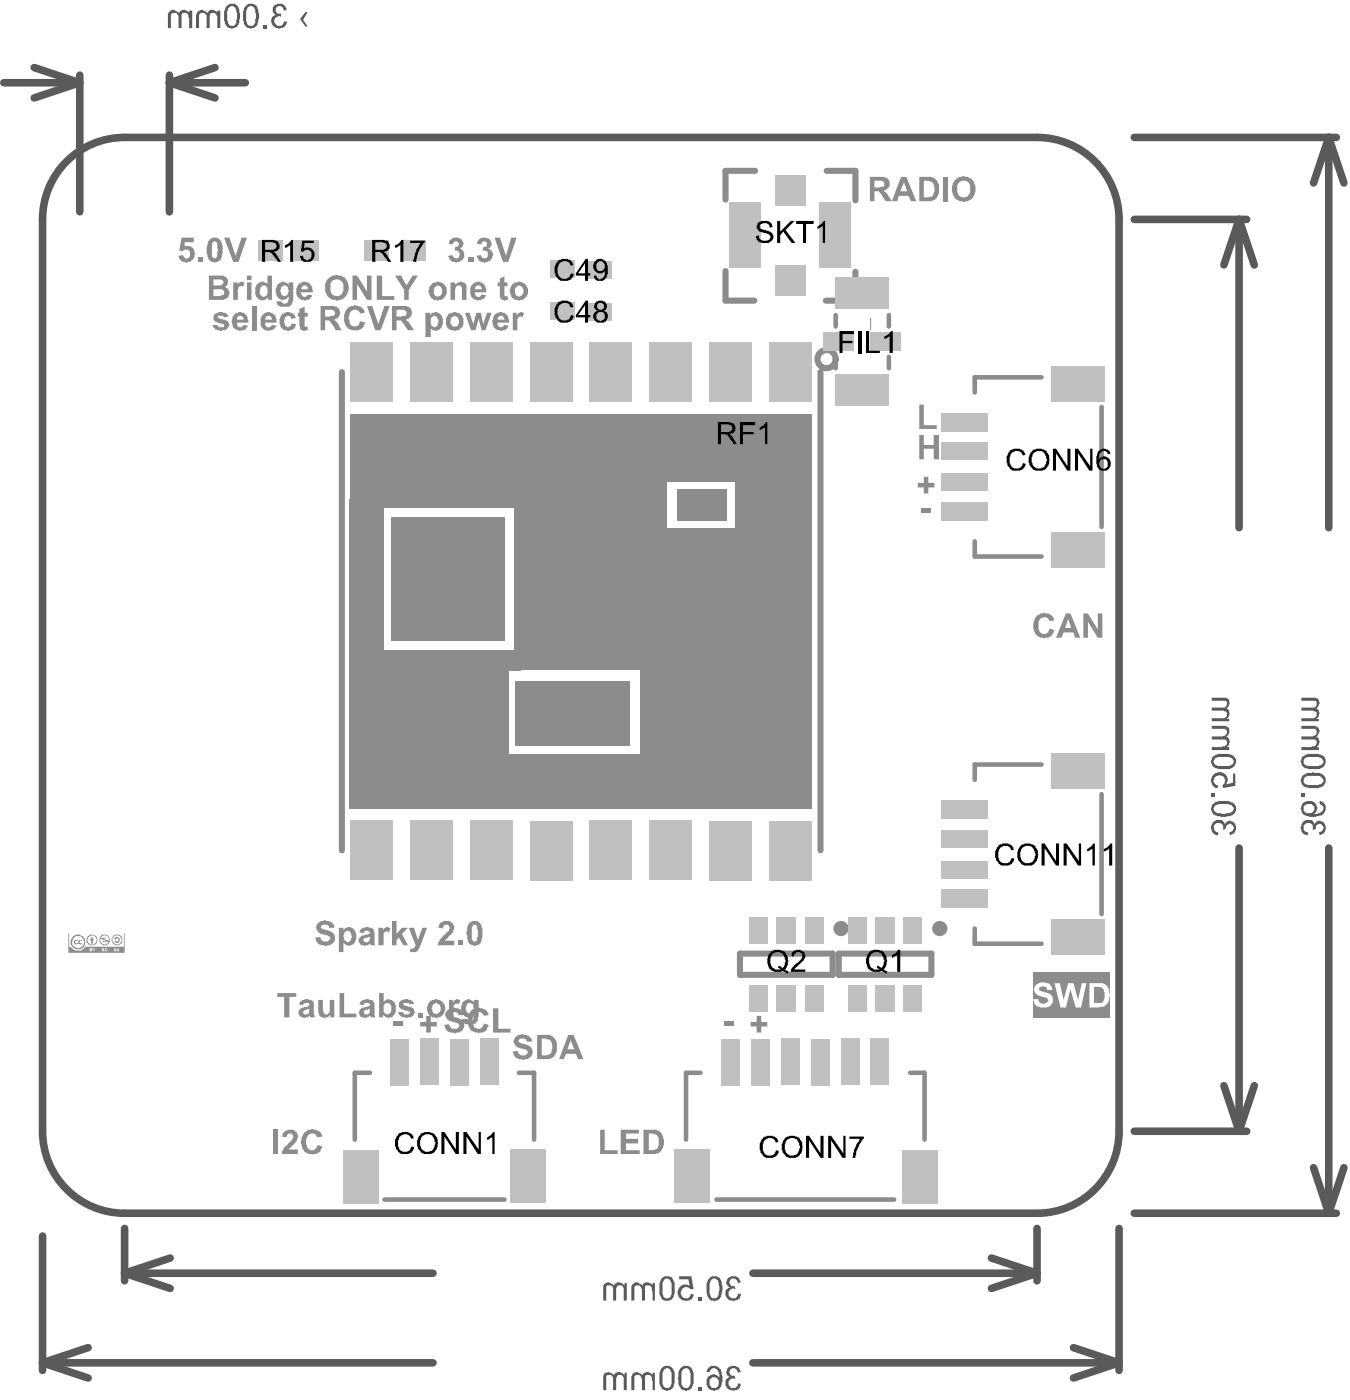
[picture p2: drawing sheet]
<svg xmlns="http://www.w3.org/2000/svg" width="75mm" height="78mm" viewBox="0 0 75 78" stroke-linecap="round" stroke-linejoin="round" font-family="sans-serif">
<g fill="none" stroke="#5a5a5a" stroke-width=".42">
<path d="M.2 4.6h4.2M1.9 3.8l2.5 .8M4.4 4.2v7.6M4.4 4.6l-2.5 .9M9.4 4.6l2.6 .9M9.4 4.6h4.3M9.4 4.2v7.6M12 3.8l-2.6 .8M63.1 12.2h6.3M63.1 7.7h11.3M69 12.2v17.2M69 12.2l-.9 2.6"/>
<path d="M69 12.2l.8 2.6M74 7.7l-.9 2.5M74 7.7l.8 2.5M74 7.7v21.7M69 47.2v15.8M74 47.2v20.4M2.4 68.8v7.5M2.4 75.9l2.5 .8M2.4 75.9h21.7M4.9 75l-2.5 .9M6.9 68.4v2.9M6.9 70.9l2.6 .9"/>
<path d="M6.9 70.9h17.2M9.5 70.1l-2.6 .8M41.9 75.9h20.4M41.9 70.9h15.8M55.2 70.1l2.5 .8M57.7 68.4v2.9M57.7 70.9l-2.5 .9M59.8 75l2.5 .9M62.3 68.4v7.9M62.3 75.9l-2.5 .8M63.1 67.6h11.3M63.1 63h6.3"/>
<path d="M68.1 60.5l.9 2.5M69.8 60.5l-.8 2.5M73.1 65l.9 2.6M74.8 65l-.8 2.6"/>
</g>
<g fill="#5a5a5a">
<path d="M67.5 45.8a.4 .4 0 0 1 .7 .1 .36 .36 0 0 1 .5 0 .36 .36 0 0 1-.1 .5l-.1 .1-.1-.2a.24 .24 0 0 0 .3-.2 .24 .24 0 0 0-.3-.2 .24 .24 0 0 0-.2 .3h-.1a.27 .27 0 0 0-.1-.4 .27 .27 0 0 0-.4 .2 .27 .27 0 0 0 .1 .3l.1 .1v.1a.46 .46 0 0 1-.3-.7z"/>
<path d="M67.4 44.1h.2v.3h-.2z"/>
<path d="M67.5 43.1a.45 .45 0 0 1 .6 0 .45 .45 0 0 1 .1 .6l.4-.1v-.5h.2v.7l-.7 .1-.1-.2a.29 .29 0 0 0 .1-.4 .29 .29 0 0 0-.4 0 .29 .29 0 0 0 0 .4h.1v.2a.45 .45 0 0 1-.3-.8z"/>
<path d="M67.4 40.4h.7a.31 .31 0 0 1 .3 .4l-.2 .2a.32 .32 0 0 1 .3 .3 .32 .32 0 0 1-.2 .3h.1v.2h-1v-.2h.6a.23 .23 0 0 0 .2-.1 .23 .23 0 0 0-.1-.3h-.7v-.2h.6a.22 .22 0 0 0 .3-.2 .22 .22 0 0 0-.3-.2h-.6z"/>
<path d="M67.4 38.9h.7a.31 .31 0 0 1 .3 .2 .31 .31 0 0 1-.2 .3h.1a.31 .31 0 0 1 .2 .3 .31 .31 0 0 1-.2 .3h.1v.2h-1v-.2h.6a.23 .23 0 0 0 .3-.1 .23 .23 0 0 0-.2-.3h-.7v-.2h.6a.2 .2 0 0 0 .3-.2 .2 .2 0 0 0-.3-.2h-.6z"/>
<path d="M40.5 76.2a.41 .41 0 0 1 .4-.1 .41 .41 0 0 1 .3 .3h-.1a.23 .23 0 0 0-.2-.2 .23 .23 0 0 0-.3 .2 .23 .23 0 0 0 .3 .2v.2a.27 .27 0 0 0-.3 .2 .27 .27 0 0 0 .2 .3 .27 .27 0 0 0 .3-.3l.2 .1a.45 .45 0 0 1-.6 .3 .45 .45 0 0 1-.3-.6l.2-.1-.2-.2z"/>
<path d="M38.9 77.2h.2v.2h-.2z"/>
<path d="M35.2 76.5l.3-.1 .2 .2a.34 .34 0 0 1 .6 0v-.2h.2v1h-.2v-.5a.26 .26 0 0 0-.1-.3 .26 .26 0 0 0-.3 .1v.7h-.2v-.5a.22 .22 0 0 0-.2-.3 .22 .22 0 0 0-.2 .2v.6h-.2v-.7z"/>
<path d="M33.6 76.5l.3-.1 .3 .2a.34 .34 0 0 1 .6 0v-.2h.1v1h-.2v-.5a.23 .23 0 0 0-.1-.3 .23 .23 0 0 0-.3 .2v.6h-.2v-.5a.2 .2 0 0 0-.1-.3 .2 .2 0 0 0-.3 .2v.6h-.1z"/>
<path d="M40.5 71.2a.41 .41 0 0 1 .4-.1 .41 .41 0 0 1 .3 .3l-.1 .1a.23 .23 0 0 0-.2-.3 .23 .23 0 0 0-.3 .2 .23 .23 0 0 0 .3 .2v.2a.26 .26 0 0 0-.3 .1 .26 .26 0 0 0 .1 .4 .26 .26 0 0 0 .4-.3h.2a.43 .43 0 0 1-.6 .4 .43 .43 0 0 1-.2-.6l.1-.1-.2-.2z"/>
<path d="M38.9 72.2h.2v.2h-.2z"/>
<path d="M37.8 71.1h.7l.1 .7h-.2a.3 .3 0 0 0-.4-.1 .3 .3 0 0 0 0 .5 .3 .3 0 0 0 .4-.1v-.1l.2 .1v.1a.46 .46 0 0 1-.6 .2 .46 .46 0 0 1-.2-.6 .46 .46 0 0 1 .6-.2l-.1-.4h-.5z"/>
<path d="M35.2 71.5a.37 .37 0 0 1 .6 .1 .31 .31 0 0 1 .2-.2 .31 .31 0 0 1 .3 .2v-.1h.2v.9h-.2v-.5a.26 .26 0 0 0-.1-.3 .26 .26 0 0 0-.3 .1v.7h-.2v-.5a.22 .22 0 0 0-.1-.3 .22 .22 0 0 0-.3 .2v.6h-.2v-.8z"/>
<path d="M33.6 71.5l.3-.1 .3 .2a.34 .34 0 0 1 .6 0v-.1h.1v.9h-.2v-.5a.23 .23 0 0 0-.1-.3 .23 .23 0 0 0-.3 .2v.6h-.2v-.5a.2 .2 0 0 0-.1-.3 .2 .2 0 0 0-.3 .2v.6h-.1z"/>
<path d="M72.5 45.8a.38 .38 0 0 1 .3-.1 .38 .38 0 0 1 .4 .2 .36 .36 0 0 1 .5-.1 .36 .36 0 0 1 0 .6l-.2 .1-.1-.2a.23 .23 0 0 0 .3-.2 .23 .23 0 0 0-.3-.2 .23 .23 0 0 0-.2 .3h-.1a.27 .27 0 0 0-.2-.3 .27 .27 0 0 0-.3 .2 .27 .27 0 0 0 .2 .3l-.1 .1a.44 .44 0 0 1-.2-.7z"/>
<path d="M72.4 44.1h.2v.3h-.2z"/>
<path d="M72.4 40.4h.7a.35 .35 0 0 1 .3 .3 .35 .35 0 0 1-.1 .4l.2 .2-.2 .3h.1v.2h-1v-.2h.5a.26 .26 0 0 0 .3-.1 .26 .26 0 0 0 0-.3h-.8v-.2h.6a.22 .22 0 0 0 .3-.2 .22 .22 0 0 0-.3-.2h-.6z"/>
<path d="M72.4 38.9h.7a.32 .32 0 0 1 .3 .2 .32 .32 0 0 1-.1 .3 .34 .34 0 0 1 0 .6h.1v.2h-1v-.2h.5a.23 .23 0 0 0 .4-.1 .23 .23 0 0 0-.2-.3h-.7v-.2h.6a.2 .2 0 0 0 .3-.2 .2 .2 0 0 0-.3-.2h-.6z"/>
<path d="M17 .7h.1l-.2 .4 .2 .4h-.1l-.3-.4z"/>
<path d="M15.2 .3a.46 .46 0 0 1 .8 .2l-.2 .1a.24 .24 0 0 0-.3-.3 .25 .25 0 0 0-.1 .5h.2v.1a.26 .26 0 0 0-.3 .2 .26 .26 0 0 0 .2 .3 .26 .26 0 0 0 .3-.2h.2a.42 .42 0 0 1-.6 .4 .42 .42 0 0 1-.1-.8l-.1-.1z"/>
<path d="M14.6 1.4h.2v.2h-.2z"/>
<path d="M11 .6l.3-.1 .2 .2a.34 .34 0 0 1 .6 0v-.1h.2v1h-.2v-.5a.23 .23 0 0 0-.1-.3 .23 .23 0 0 0-.3 .1v.7h-.2v-.6a.22 .22 0 0 0-.2-.3 .22 .22 0 0 0-.2 .2v.7h-.2v-.8z"/>
<path d="M9.4 .6a.37 .37 0 0 1 .6 .1 .31 .31 0 0 1 .3-.2 .31 .31 0 0 1 .2 .2v-.1h.2v1h-.2v-.5a.26 .26 0 0 0-.1-.3 .26 .26 0 0 0-.3 0v.8h-.2v-.6a.22 .22 0 0 0-.1-.3 .22 .22 0 0 0-.3 .2v.7h-.2v-.8z"/>
<path d="M67.4 44.8v.1a.47 .47 0 0 0 .6 .6 .6 .6 0 0 0 .8-.6l-.2-.2-.2-.1h-.6zM67.6 44.9l.4-.1a.64 .64 0 0 1 .7 .2 .66 .66 0 0 1-.9 .3l-.3-.2z"/>
<path d="M67.4 42.2a.45 .45 0 0 0 .1 .5 .45 .45 0 0 0 .5 .1 .53 .53 0 0 0 .6-.1 .53 .53 0 0 0 .2-.5h-.1a1.03 1.03 0 0 0-1.1-.1zM67.6 42.2h.4a.52 .52 0 0 1 .7 .2 .86 .86 0 0 1-.9 .3l-.2-.2a.16 .16 0 0 1-.1-.1 .16 .16 0 0 1 .1-.2z"/>
<path d="M39.4 76.2l-.1 .2h.2a.26 .26 0 0 1 .3-.2 .26 .26 0 0 1 .2 .3v.2a.42 .42 0 0 0-.7 .1 .42 .42 0 0 0 .4 .6 .57 .57 0 0 0 .5-.7 .48 .48 0 0 0-.2-.6 .48 .48 0 0 0-.6 .1zM39.5 76.8a.29 .29 0 0 1 .4 0 .29 .29 0 0 1 0 .4 .29 .29 0 0 1-.4 0z"/>
<path d="M37.8 76.2v.6a.44 .44 0 0 0 .2 .6 .44 .44 0 0 0 .5-.2l.1-.2a.65 .65 0 0 0-.5-.9zM38 76.3a.26 .26 0 0 1 .3-.1 .26 .26 0 0 1 .1 .3v.2a.42 .42 0 0 1-.2 .6 .43 .43 0 0 1-.3-.6z"/>
<path d="M36.8 76.2l-.1 .5a.55 .55 0 0 0 .5 .8v-.1a.64 .64 0 0 0 .4-.8 .43 .43 0 0 0-.3-.5 .43 .43 0 0 0-.5 .1zM37 76.2a.3 .3 0 0 1 .3 .1 .3 .3 0 0 1 .1 .4 .39 .39 0 0 1-.4 .6 .87 .87 0 0 1-.1-.9z"/>
<path d="M39.4 71.2l-.1 .5a.63 .63 0 0 0 .5 .8 .85 .85 0 0 0 .3-1.3 .42 .42 0 0 0-.7 0zM39.6 71.2a.32 .32 0 0 1 .4 .4 .64 .64 0 0 1-.2 .7 .44 .44 0 0 1-.3-.6z"/>
<path d="M36.8 71.2l-.1 .4a.64 .64 0 0 0 .4 .9l.1-.1a.44 .44 0 0 0 .4-.4 .79 .79 0 0 0-.3-.9h-.3zM37 71.2a.29 .29 0 0 1 .3 .1 .29 .29 0 0 1 .1 .3 .47 .47 0 0 1-.3 .7h-.1a.92 .92 0 0 1-.1-.9z"/>
<path d="M72.5 44.8a.57 .57 0 0 0 .2 .6 .57 .57 0 0 0 .6 .1 .43 .43 0 0 0 .5-.4 .43 .43 0 0 0-.3-.5v.2a.26 .26 0 0 1 .2 .3 .26 .26 0 0 1-.3 .2h-.3a.43 .43 0 0 0 0-.6 .43 .43 0 0 0-.6 .1zM72.6 45a.28 .28 0 0 1 .5 0 .28 .28 0 0 1-.5 0z"/>
<path d="M72.5 43.2a.5 .5 0 0 0 .1 .6 .5 .5 0 0 0 .5 .1 .45 .45 0 0 0 .6-.2 .45 .45 0 0 0-.1-.6l-.5-.1h-.4zM72.6 43.3l.3-.1a.51 .51 0 0 1 .8 .3h-.1a.92 .92 0 0 1-.9 .2l-.1-.1z"/>
<path d="M72.5 42.2a.5 .5 0 0 0 .1 .5 .5 .5 0 0 0 .5 .1 .45 .45 0 0 0 .6-.1 .45 .45 0 0 0-.1-.6l-.4-.1a.7 .7 0 0 0-.7 .2zM72.6 42.2h.4a.46 .46 0 0 1 .7 .3 1.1 1.1 0 0 1-1.1 0z"/>
<path d="M13.6 .4l-.1 .3a.66 .66 0 0 0 .5 .9 .64 .64 0 0 0 .4-.7v-.1a.52 .52 0 0 0-.5-.6zM13.7 .5a.26 .26 0 0 1 .4-.1 .26 .26 0 0 1 .1 .3l.1 .1a.48 .48 0 0 1-.3 .6h-.1a.71 .71 0 0 1-.2-.8z"/>
<path d="M12.6 .3l-.1 .4a.65 .65 0 0 0 .4 .9 .8 .8 0 0 0 .4-1.1 .4 .4 0 0 0-.7-.2zM12.7 .4a.31 .31 0 0 1 .4 0 .31 .31 0 0 1 .1 .4 .48 .48 0 0 1-.3 .6 .65 .65 0 0 1-.2-.9z"/>
</g>
<path d="M3.4 9.3a4.6 4.6 0 0 1 3.5-1.6h50.8a4.6 4.6 0 0 1 4.6 4.5v50.8a4.6 4.6 0 0 1-4.6 4.6h-50.8a4.6 4.6 0 0 1-4.5-4.6v-50.8a4.5 4.5 0 0 1 1-2.9z" fill="none" stroke="#5a5a5a" stroke-width=".42"/>
<g fill="none" stroke="#8c8c8c" stroke-width=".25">
<path d="M46.5 17.5v.7M46.5 19.9v.6M49.5 17.5v.7M49.5 19.9v.6M54.3 30.1v.9h3.7M58 21h-3.7v.9M61.3 22.7v6.6M20.6 59.7h-.9v3.8M28.9 59.7h.8v3.8M39 59.7h-.8v3.8M50.7 59.7h.8v3.8M54.3 51.7v.9h3.7"/>
<path d="M58 42.6h-3.7v.8M61.3 44.2v6.7M21.4 66.8h6.7M39.9 66.8h9.9"/>
</g>
<path d="M40.4 15.1v1.6h1.6M42 9.5h-1.6v1.6M46 9.5h1.6v1.7M47.6 15.1v1.6h-1.6M19 20.7v26.7M45.7 20.7v26.7M41.2 53.1h5.1v1.2h-5.1zM46.7 53.1h5.1v1.2h-5.1z" fill="none" stroke="#8c8c8c" stroke-width=".34"/>
<path d="M48.5 17.7v.6" fill="none" stroke="#8c8c8c" stroke-width=".06"/>
<g fill="#8c8c8c">
<path d="M37.7 27.2h2.7v1.8h-2.7z" fill-rule="evenodd"/>
<path d="M21.8 28.8h6.3v6.9h-6.3z" fill-rule="evenodd"/>
<path d="M28.7 37.9h6.4v3.6h-6.4z" fill-rule="evenodd"/>
<path d="M35.6 29.4h5.5v15.6h-5.5z" fill-rule="evenodd"/>
<path d="M28.6 25.9h8.5v11.4h-8.5z" fill-rule="evenodd"/>
<path d="M19.5 27.8h1.9v17.2h-1.9z" fill-rule="evenodd"/>
<path d="M20.5 36.2h8.5v1.1h-8.5z" fill-rule="evenodd"/>
<path d="M19.8 42h16.1v3h-16.1z" fill-rule="evenodd"/>
<path d="M21 36.8h7.3v6.2h-7.3z" fill-rule="evenodd"/>
<path d="M19.5 23h21.7v3.8h-21.7z" fill-rule="evenodd"/>
<path d="M19.5 26.2h9.4v2.1h-9.4z" fill-rule="evenodd"/>
<path d="M40.9 23h4.3v22h-4.3z" fill-rule="evenodd"/>
<path d="M57.5 54.1h4.3v2.6h-4.3z" fill-rule="evenodd"/>
</g>
<g fill="#8c8c8c">
<path d="M51.3 28.3h.5v.3h-.5z"/>
<path d="M51.1 26.9h.3v-.3h.3v.3h.3v.2h-.3v.4h-.3v-.4h-.3z"/>
<path d="M51.2 22.5h.2v1.2h.7v.2h-.9z"/>
<path d="M40.3 56.9h.5v.2h-.5z"/>
<path d="M41.8 56.9h.3v-.3h.3v.3h.3v.3h-.3v.3h-.3v-.3h-.3z"/>
<path d="M23.4 56.9h.3v-.3h.3v.3h.3v.3h-.3v.3h-.3v-.3h-.3z"/>
<path d="M21.9 56.9h.5v.2h-.5z"/>
<path d="M51.2 24.2h.2v.6h.6v-.6h.3v1.4h-.3v-.6h-.6v.6h-.2z"/>
<path d="M33.4 62.9h.3v1.2h.7v.2h-1z"/>
<path d="M34.5 62.9h1.1v.2h-.8v.3h.7v.3h-.7v.4h.8v.2h-1.1z"/>
<path d="M15.2 62.9h.3v1.4h-.3z"/>
<path d="M15.7 63.1a.44 .44 0 0 1 .6-.2 .44 .44 0 0 1 .2 .6l-.4 .5h.5v.3h-1l.2-.4 .3-.2a.34 .34 0 0 0 .1-.6l-.2 .1-.1 .1h-.2z"/>
<path d="M16.9 63.1a.58 .58 0 0 1 1 .2h-.2a.36 .36 0 0 0-.5-.1 .36 .36 0 0 0-.2 .5 .32 .32 0 0 0 .3 .4 .32 .32 0 0 0 .4-.3h.2a.6 .6 0 0 1-.7 .5 .6 .6 0 0 1-.4-.8z"/>
<path d="M35.8 62.9h.5a.7 .7 0 0 1 .6 .4 .7 .7 0 0 1-.1 .8l-.3 .2h-.7zM36.1 63.1v1h.2a.46 .46 0 0 0 .4-.4 .46 .46 0 0 0-.3-.5z"/>
<path d="M3.8 52v1.1h3.1v-1.1zM3.8 52h3.1v.7h-2.2a.49 .49 0 0 1-.8 0h-.1zM5 52.8h.1v.2h-.1zM5.1 52.8h.2l-.1 .2zM6.3 52.8h.2h-.1l.1 .2h-.2l.1-.1zM6.6 52.8v.2h-.1zM5.7 52.8l.1 .1v-.1v.2l-.1-.1v.1zM5.8 52.8l.2 .1-.1-.1v.1h.1a.11 .11 0 0 1-.1 .1 .11 .11 0 0 1-.1-.2zM5.5 52.3a.3 .3 0 0 1 .6 0 .3 .3 0 0 1-.6 0zM5.6 52.2l.2 .1v-.1h.1l-.1 .1 .3 .1a.27 .27 0 0 0-.2-.3 .27 .27 0 0 0-.3 .1zM5.6 52.3a.26 .26 0 0 0 .1 .3 .26 .26 0 0 0 .3-.1l-.1-.1-.1 .1-.1-.1h.2zM3.9 52.5a.45 .45 0 0 1 .9 0 .45 .45 0 0 1-.9 0zM4 52.4a.35 .35 0 0 0 .7 0 .35 .35 0 0 0-.7 0zM4.1 52.3l.3 .1h-.2v.1l.2 .1h-.2l-.1-.1zM4.4 52.4l.2-.1-.1 .1h-.1v.1h.2l-.1 .1a.14 .14 0 0 1-.1 0 .14 .14 0 0 1 0-.2zM6.2 52.3a.3 .3 0 0 0 .6 0 .3 .3 0 0 0-.6 0zM6.2 52.3a.3 .3 0 0 1 .6 0 .3 .3 0 0 1-.6 0zM6.4 52.2a.17 .17 0 0 1 .2 0 .17 .17 0 0 1 0 .2 .17 .17 0 0 1-.2 0h.1a.09 .09 0 0 0 .1-.1 .09 .09 0 0 0-.1 0h-.1h-.1zM5 52.3l.1 .3h.1v-.3zM5.1 52.2h.1zM4.8 52.3a.3 .3 0 0 0 .6 0 .3 .3 0 0 0-.6 0zM4.9 52.4a.26 .26 0 0 1 .5 0 .26 .26 0 0 1-.5 0z"/>
</g>
<g fill="#fff">
<path d="M57.6 54.9a.54 .54 0 0 1 .6-.2 .54 .54 0 0 1 .4 .4h-.3a.26 .26 0 0 0-.2-.2 .26 .26 0 0 0-.3 .2l.2 .1a.58 .58 0 0 1 .6 .6 .59 .59 0 0 1-.6 .3 .59 .59 0 0 1-.5-.5h.3a.3 .3 0 0 0 .2 .3 .3 .3 0 0 0 .4-.2l-.3-.2a.47 .47 0 0 1-.5-.6z"/>
<path d="M58.7 54.8h.3l.2 .9 .3-.9h.3l.2 .9 .2-.9h.3l-.3 1.3h-.3l-.3-1-.3 1h-.3z"/>
<path d="M60.6 54.8h.5a.59 .59 0 0 1 .7 .6v.1a.65 .65 0 0 1-.7 .6h-.5zM60.9 55v.9h.2a.42 .42 0 0 0 .4-.3 .42 .42 0 0 0-.1-.4l-.1-.2z"/>
</g>
<g fill="#8c8c8c">
<path d="M57.7 34.3l.1-.1a.62 .62 0 0 1 .9 .3l-.3 .1a.33 .33 0 0 0-.5-.2 .33 .33 0 0 0-.1 .5 .33 .33 0 0 0 .3 .4 .33 .33 0 0 0 .3-.3l.3 .1a.61 .61 0 0 1-.8 .4 .61 .61 0 0 1-.3-.8z"/>
<path d="M60.3 34.2h.3l.5 .9v-.9h.3v1.3h-.3l-.5-.9v.9h-.3z"/>
<path d="M52.5 9.9h.3v1.3h-.3z"/>
<path d="M28.7 57.8a.54 .54 0 0 1 .9 .2h-.3a.29 .29 0 0 0-.5 0l.2 .1a.54 .54 0 0 1 .6 .7 .61 .61 0 0 1-1.1-.2l.3-.1a.31 .31 0 0 0 .3 .3 .31 .31 0 0 0 .3-.2l-.2-.2a.52 .52 0 0 1-.6-.6z"/>
<path d="M15.4 55.3h1.1v.2h-.4v1.2h-.3v-1.2h-.4z"/>
<path d="M17.7 55.7h.3v.4a.21 .21 0 0 0 .1 .3 .21 .21 0 0 0 .3-.1v-.6h.2v1h-.2v-.2a.36 .36 0 0 1-.4 .1 .36 .36 0 0 1-.3-.3z"/>
<path d="M18.9 55.3h.3v1.1h.6v.3h-.9z"/>
<path d="M22.2 55.8a.54 .54 0 0 1 .8 .1h-.2h-.1h-.2v.1h.1a.39 .39 0 0 1 .4 .5 .51 .51 0 0 1-.8-.1l.5 .1 .1-.1v-.1a.5 .5 0 0 1-.6-.4z"/>
<path d="M23.3 56.4h.3v.3h-.3z"/>
<path d="M25 55.7h.2v.1l.2-.2 .2 .1-.1 .2a.25 .25 0 0 0-.2 .1 .25 .25 0 0 0-.1 .3v.4h-.2z"/>
<path d="M17.7 51.4a.54 .54 0 0 1 .9 .3h-.2a.3 .3 0 0 0-.6-.1l.2 .2a.54 .54 0 0 1 .6 .6 .61 .61 0 0 1-1.1-.2h.3a.31 .31 0 0 0 .3 .2 .31 .31 0 0 0 .3-.2l-.2-.1a.52 .52 0 0 1-.6-.6z"/>
<path d="M21.1 51.7h.2v.1l.2-.2 .2 .1v.2a.25 .25 0 0 0-.3 .1 .25 .25 0 0 0 0 .3v.3h-.3z"/>
<path d="M21.8 51.3h.3v.7l.3-.3h.3l-.3 .3 .3 .6h-.2l-.3-.4-.1 .1v.3h-.3z"/>
<path d="M22.7 51.7h.3l.3 .6 .2-.6h.3l-.5 1.1-.1 .2h-.4v-.2h.2l.1-.2z"/>
<path d="M24.5 51.4a.46 .46 0 0 1 .7 0 .46 .46 0 0 1-.2 .7l-.2 .3h.5v.2h-.9l.1-.3 .2-.2a.44 .44 0 0 0 .3-.5l-.1-.1h-.2v.2h-.3z"/>
<path d="M25.5 52.4h.3v.2h-.3z"/>
<path d="M10.1 13.2h.7v.3h-.5v.2a.43 .43 0 0 1 .5 .4 .43 .43 0 0 1-.4 .5h-.2l-.2-.2-.1-.2h.3a.21 .21 0 0 0 .3 .2 .21 .21 0 0 0 .1-.4l-.2-.1-.2 .1h-.2z"/>
<path d="M11 14.3h.3v.3h-.3z"/>
<path d="M12.5 13.2h.3l.3 1 .3-1h.3l-.4 1.4h-.3z"/>
<path d="M24.9 56.3a.54 .54 0 0 1 .9 .2h-.3a.29 .29 0 0 0-.5 0l.2 .1a.54 .54 0 0 1 .6 .7 .61 .61 0 0 1-1.1-.2l.3-.1a.31 .31 0 0 0 .3 .3 .31 .31 0 0 0 .3-.2l-.2-.1a.52 .52 0 0 1-.6-.6z"/>
<path d="M26.2 56.3a.58 .58 0 0 1 1 .2l-.3 .1a.36 .36 0 0 0-.4-.2 .36 .36 0 0 0-.2 .5 .32 .32 0 0 0 .3 .4 .32 .32 0 0 0 .3-.3l.3 .1a.61 .61 0 0 1-.8 .4 .61 .61 0 0 1-.4-.8z"/>
<path d="M27.4 56.1h.3v1.2h.7v.2h-1z"/>
<path d="M13 15.7h.2v.2l.2-.2h.2l-.1 .2a.3 .3 0 0 0-.3 .2 .3 .3 0 0 0 0 .3v.3h-.2z"/>
<path d="M19.6 15.3h.3l.5 .9v-.9h.3v1.4h-.3l-.5-.9v.9h-.3z"/>
<path d="M21 15.3h.3v1.2h.6v.2h-.9z"/>
<path d="M22 15.3h.3l.3 .6 .4-.6h.3l-.6 .9v.5h-.2v-.5z"/>
<path d="M25.1 15.7h.2v.2a.35 .35 0 0 1 .5-.2 .35 .35 0 0 1 .2 .4v.6h-.3v-.5a.21 .21 0 0 0-.2-.3 .21 .21 0 0 0-.2 .3v.5h-.2z"/>
<path d="M27.8 15.5l.3-.1v.3h.1v.2h-.1v.6h.1l.1 .2a.3 .3 0 0 1-.3 0 .3 .3 0 0 1-.2-.3v-.5h-.1v-.2h.1z"/>
<path d="M12 17.5a.49 .49 0 0 1 .7 .1l-.2 .1-.2-.1a.11 .11 0 0 0-.1 0 .11 .11 0 0 0-.1 .1l.1 .1a.39 .39 0 0 1 .5 .4 .48 .48 0 0 1-.4 .2 .48 .48 0 0 1-.5-.3h.3l.2 .1a.12 .12 0 0 0 .1 0 .12 .12 0 0 0 0-.1 .51 .51 0 0 1-.5-.5z"/>
<path d="M14 17h.3v1.4h-.3z"/>
<path d="M15.7 17.5a.45 .45 0 0 1 .7 .2l-.2 .1a.21 .21 0 0 0-.3-.2 .21 .21 0 0 0-.1 .3 .22 .22 0 0 0 .2 .3 .22 .22 0 0 0 .2-.2l.3 .1a.5 .5 0 0 1-.8 .2 .5 .5 0 0 1 0-.8z"/>
<path d="M16.7 17.2l.3-.1v.3h.1v.2h-.1v.4a.12 .12 0 0 0 0 .2 .12 .12 0 0 0 .1 0v.2a.31 .31 0 0 1-.3 0 .31 .31 0 0 1-.1-.3v-.5h-.1z"/>
<path d="M19.3 17.2l.1-.1a.59 .59 0 0 1 .9 .3l-.3 .1a.33 .33 0 0 0-.4-.2 .33 .33 0 0 0-.2 .4 .43 .43 0 0 0 .4 .5l.2-.1v-.2l.3 .1a.58 .58 0 0 1-.7 .4 .78 .78 0 0 1-.3-1.2z"/>
<path d="M20.4 17h.3l.4 1.1 .3-1.1h.3l-.5 1.4h-.3z"/>
<path d="M25.9 17.4h.2l.2 .7 .2-.7h.3l.1 .7 .2-.7h.3l-.4 1h-.2l-.2-.6-.1 .6h-.3z"/>
<path d="M28.5 17.4h.3v.1l.2-.1h.2l-.1 .3a.25 .25 0 0 0-.3 .1 .25 .25 0 0 0 0 .3v.3h-.3z"/>
<path d="M25 13.4a.4 .4 0 0 1 .6-.2 .4 .4 0 0 1 .1 .6l-.1 .1a.38 .38 0 0 1 .2 .5 .38 .38 0 0 1-.5 .2l-.2-.1-.2-.2 .3-.1a.2 .2 0 0 0 .3 .1 .2 .2 0 0 0 0-.3h-.2v-.2a.18 .18 0 0 0 .3-.2 .18 .18 0 0 0-.2-.2 .18 .18 0 0 0-.2 .2h-.3z"/>
<path d="M26 14.3h.3v.3h-.3z"/>
<path d="M26.6 13.4a.38 .38 0 0 1 .6-.1 .38 .38 0 0 1 0 .6 .41 .41 0 0 1 .2 .5 .41 .41 0 0 1-.6 .2l-.2-.1-.1-.3h.3a.22 .22 0 0 0 .3 .1 .22 .22 0 0 0-.1-.3h-.1v-.2a.18 .18 0 0 0 .2-.3 .17 .17 0 0 0-.3 0v.1h-.2z"/>
<path d="M27.5 13.2h.3l.4 1 .3-1h.3l-.5 1.4h-.3z"/>
<path d="M59.3 34.2h.3l.5 1.3h-.3v-.3h-.6l-.1 .3h-.3zM59.5 34.5l-.2 .5h.3z"/>
<path d="M48.4 9.9h.6a.39 .39 0 0 1 .5 .2 .39 .39 0 0 1-.3 .5l.2 .2 .2 .4h-.3l-.4-.5h-.2v.5h-.3zM48.7 10.1v.3h.3a.2 .2 0 0 0 .2-.2 .2 .2 0 0 0-.3-.1z"/>
<path d="M50.2 9.9h.2l.6 1.3h-.3l-.1-.3h-.6l-.1 .3h-.3zM50.3 10.1l-.2 .6h.4z"/>
<path d="M51.2 9.9h.5a.68 .68 0 0 1 .6 .4 .68 .68 0 0 1-.2 .7l-.2 .2h-.7zM51.4 10.1v.9h.2a.49 .49 0 0 0 .4-.8l-.2-.1z"/>
<path d="M53.1 10.1l.1-.1a.68 .68 0 0 1 1.1 .3 .68 .68 0 0 1-.8 .9 .73 .73 0 0 1-.4-1.1zM53.3 10.2v.1a.42 .42 0 0 0 0 .5 .42 .42 0 0 0 .6 .1l.1-.1a.42 .42 0 0 0-.1-.6 .42 .42 0 0 0-.5 0z"/>
<path d="M29.9 57.6h.5a.68 .68 0 0 1 .6 .5 .68 .68 0 0 1-.1 .7l-.3 .2h-.7zM30.2 57.8v1h.2a.49 .49 0 0 0 .3-.8l-.1-.1z"/>
<path d="M31.6 57.6h.3l.6 1.4h-.3l-.1-.3h-.6l-.1 .3h-.3zM31.8 57.9l-.2 .5h.4z"/>
<path d="M16.7 55.8a.41 .41 0 0 1 .5-.2 .41 .41 0 0 1 .3 .4v.5v.2h-.2v-.1a.33 .33 0 0 1-.5 .1 .33 .33 0 0 1-.1-.5l.3-.1a.16 .16 0 0 0 .2-.1 .16 .16 0 0 0-.1-.2 .16 .16 0 0 0-.2 .1v.1l-.2-.1zM16.9 56.3a.17 .17 0 0 0 .2 .2 .17 .17 0 0 0 0-.3z"/>
<path d="M20.1 55.8a.48 .48 0 0 1 .7 .1l.1 .8h-.3v-.1a.39 .39 0 0 1-.6-.2 .59 .59 0 0 1 .5-.4h.1a.15 .15 0 0 0-.2-.1 .15 .15 0 0 0-.1 .1l-.3-.1zM20.3 56.3a.17 .17 0 0 0 0 .2 .17 .17 0 0 0 .3-.1 .17 .17 0 0 0-.1-.2z"/>
<path d="M21.1 55.3h.3v.5a.42 .42 0 0 1 .5 0 .42 .42 0 0 1 .1 .5 .39 .39 0 0 1-.2 .4 .39 .39 0 0 1-.5-.2v.2h-.2zM21.4 56a.3 .3 0 0 0-.1 .3 .3 .3 0 0 0 .4 .1 .3 .3 0 0 0 .1-.3 .3 .3 0 0 0-.4-.2z"/>
<path d="M23.8 56.2a.51 .51 0 0 1 1 0 .51 .51 0 0 1-1 0zM24.1 55.9a.29 .29 0 0 0 0 .4 .29 .29 0 0 0 .4 .1 .3 .3 0 0 0 0-.4 .3 .3 0 0 0-.4-.1z"/>
<path d="M25.7 55.9a.45 .45 0 0 1 .7-.1v-.1h.2v.9a.5 .5 0 0 1-.3 .4 .5 .5 0 0 1-.6-.2v-.1h.3a.17 .17 0 0 0 .2 .2 .17 .17 0 0 0 .1-.2v-.2a.41 .41 0 0 1-.5 0 .41 .41 0 0 1-.1-.5zM26 55.9a.3 .3 0 0 0-.1 .3 .3 .3 0 0 0 .4 .2 .3 .3 0 0 0 .1-.4 .3 .3 0 0 0-.4-.1z"/>
<path d="M18.9 51.7h.2v.1a.45 .45 0 0 1 .6 0 .45 .45 0 0 1 0 .6 .38 .38 0 0 1-.6 .1v.5h-.2zM19.2 51.9a.32 .32 0 0 0-.1 .3 .32 .32 0 0 0 .3 .2 .29 .29 0 0 0 .2-.3 .29 .29 0 0 0-.3-.2z"/>
<path d="M20.1 51.8a.47 .47 0 0 1 .7 0l.1 .8h-.3a.36 .36 0 0 1-.4 .1 .36 .36 0 0 1-.2-.3 .55 .55 0 0 1 .6-.4 .17 .17 0 0 0-.2-.2 .17 .17 0 0 0-.2 .2l-.2-.1zM20.3 52.3a.18 .18 0 0 0 .2 .2 .18 .18 0 0 0 .1-.3z"/>
<path d="M26.1 51.4a.48 .48 0 0 1 .6 0 .48 .48 0 0 1 .2 .5v.1a.59 .59 0 0 1-.4 .6 .41 .41 0 0 1-.5-.5v-.5zM26.3 51.5v.3a.59 .59 0 0 0 .1 .7l.2-.3v-.4a.18 .18 0 0 0-.1-.2 .18 .18 0 0 0-.2-.1z"/>
<path d="M11.6 13.4h.1a.43 .43 0 0 1 .5-.1 .43 .43 0 0 1 .2 .5v.1a.56 .56 0 0 1-.5 .7 .77 .77 0 0 1-.3-1.1zM11.9 13.4l-.1 .4a.59 .59 0 0 0 .2 .6l.1-.1v-.4v-.4z"/>
<path d="M11.6 15.3h.6a.36 .36 0 0 1 .4 .2 .36 .36 0 0 1-.1 .5 .39 .39 0 0 1 .2 .5 .39 .39 0 0 1-.5 .2h-.6zM11.9 15.6v.3h.3a.19 .19 0 0 0 .2-.2 .19 .19 0 0 0-.3-.1zM11.9 16.1v.4h.3a.21 .21 0 0 0 .3-.3 .21 .21 0 0 0-.4-.1z"/>
<path d="M13.7 15.3h.3v.3h-.3zM13.7 15.7h.3v1h-.3z"/>
<path d="M14.3 15.8l.4-.1 .2 .2v-.6h.2v1.4h-.2v-.1a.41 .41 0 0 1-.6 0 .41 .41 0 0 1-.1-.5zM14.5 16a.29 .29 0 0 0 0 .4 .29 .29 0 0 0 .3 0 .3 .3 0 0 0 .1-.3 .3 .3 0 0 0-.3-.2z"/>
<path d="M15.5 15.8a.37 .37 0 0 1 .6 .1v-.2h.2v.9a.48 .48 0 0 1-.7 .5l-.2-.1v-.2h.3a.2 .2 0 0 0 .2 .1 .2 .2 0 0 0 .2-.2v-.2a.41 .41 0 0 1-.5 .1 .41 .41 0 0 1-.3-.4zM15.6 16a.34 .34 0 0 0 .3 .5 .32 .32 0 0 0 .2-.3 .32 .32 0 0 0-.3-.3z"/>
<path d="M16.6 15.9a.46 .46 0 0 1 .6-.2 .46 .46 0 0 1 .2 .5l-.7 .1a.2 .2 0 0 0 .2 .2 .2 .2 0 0 0 .2-.1h.3a.5 .5 0 0 1-.8 .2 .5 .5 0 0 1 0-.7zM16.8 16l-.1 .1h.5l-.2-.2z"/>
<path d="M18.2 15.6a.69 .69 0 0 1 1-.1 .69 .69 0 0 1 0 1 .69 .69 0 0 1-1 0v-.1a.85 .85 0 0 1 0-.8zM18.4 15.7v.1a.44 .44 0 0 0 0 .5 .44 .44 0 0 0 .5 .1 .49 .49 0 0 0 .2-.5 .49 .49 0 0 0-.5-.3z"/>
<path d="M23.8 16.2a.55 .55 0 0 1 1.1 0 .55 .55 0 0 1-1.1 0zM24.2 16a.28 .28 0 0 0 0 .4 .28 .28 0 0 0 .4 0 .29 .29 0 0 0 0-.4 .29 .29 0 0 0-.4 0z"/>
<path d="M26.3 15.9a.46 .46 0 0 1 .5-.2 .46 .46 0 0 1 .3 .6h-.7l.2 .2h.1l.1-.1h.3a.49 .49 0 0 1-.7 .2 .49 .49 0 0 1-.1-.7zM26.5 15.9l-.1 .2h.4l-.1-.2z"/>
<path d="M28.4 16.2a.52 .52 0 0 1 1 0 .52 .52 0 0 1-1 0zM28.7 16a.3 .3 0 0 0 0 .3 .3 .3 0 0 0 .3 .2 .29 .29 0 0 0 .1-.4 .29 .29 0 0 0-.3-.2z"/>
<path d="M13 17.5a.49 .49 0 0 1 .6-.1 .49 .49 0 0 1 .2 .6h-.6l.1 .2h.1l.1-.1h.3a.51 .51 0 0 1-.7 .2 .51 .51 0 0 1-.1-.8zM13.2 17.7v.1h.4l-.2-.2z"/>
<path d="M14.6 17.5a.44 .44 0 0 1 .6-.1 .44 .44 0 0 1 .2 .6h-.6l.1 .2 .2-.1h.3a.49 .49 0 0 1-.7 .2 .49 .49 0 0 1-.1-.7zM14.8 17.6v.2h.3v-.1a.17 .17 0 0 0-.1-.1 .17 .17 0 0 0-.2 0z"/>
<path d="M17.8 17h.6a.4 .4 0 0 1 .5 .3 .4 .4 0 0 1-.3 .5l.2 .2 .2 .4h-.3l-.4-.6h-.2v.6h-.3zM18.1 17.2v.4h.3a.19 .19 0 0 0 .2-.2 .19 .19 0 0 0-.2-.2z"/>
<path d="M21.8 17h.6a.39 .39 0 0 1 .5 .3 .39 .39 0 0 1-.3 .5l.2 .2 .2 .4h-.3l-.4-.6h-.2v.6h-.3zM22.1 17.2v.4h.3a.2 .2 0 0 0 .2-.2 .2 .2 0 0 0-.3-.2z"/>
<path d="M23.7 17.4h.2v.1a.43 .43 0 0 1 .6 0 .43 .43 0 0 1 .2 .5 .38 .38 0 0 1-.3 .4 .38 .38 0 0 1-.4-.1v.5h-.3zM24 17.7a.29 .29 0 0 0 0 .4 .29 .29 0 0 0 .4 0 .34 .34 0 0 0-.3-.5z"/>
<path d="M25 17.5a.51 .51 0 0 1 .7 .1 .51 .51 0 0 1-.2 .7 .51 .51 0 0 1-.7-.2v-.4zM25.1 17.7a.29 .29 0 0 0 0 .4 .29 .29 0 0 0 .4 0 .29 .29 0 0 0 0-.4 .29 .29 0 0 0-.4 0z"/>
<path d="M27.5 17.5h.1a.46 .46 0 0 1 .5-.1 .46 .46 0 0 1 .2 .6h-.6l.1 .2a.14 .14 0 0 0 .1 0 .14 .14 0 0 0 .1-.1h.3a.5 .5 0 0 1-.7 .2 .5 .5 0 0 1-.1-.8zM27.7 17.6v.2h.4l-.1-.2z"/>
</g>
<circle cx="46" cy="20" r=".51" fill="none" stroke="#8c8c8c" stroke-width=".34"/>
<g fill="none" stroke="#8c8c8c" stroke-width=".42">
<circle cx="46.8" cy="51.7" r=".21"/>
<circle cx="52.3" cy="51.7" r=".21"/>
</g>
<g fill="#c0c0c0">
<path d="M50.3 54.8h1v1.5h-1z" fill-rule="evenodd"/>
<path d="M50.3 51.1h1v1.5h-1z" fill-rule="evenodd"/>
<path d="M47.2 54.8h1v1.5h-1z" fill-rule="evenodd"/>
<path d="M48.7 54.8h1.1v1.5h-1.1z" fill-rule="evenodd"/>
<path d="M46.8 57.8h1v2.6h-1z" fill-rule="evenodd"/>
<path d="M48.5 57.8h1v2.6h-1z" fill-rule="evenodd"/>
<path d="M48.7 51.1h1.1v1.5h-1.1z" fill-rule="evenodd"/>
<path d="M47.2 51.1h1v1.5h-1z" fill-rule="evenodd"/>
<path d="M44.8 54.8h1v1.5h-1z" fill-rule="evenodd"/>
<path d="M43.5 57.8h1v2.6h-1z" fill-rule="evenodd"/>
<path d="M45.2 57.9h1v2.6h-1z" fill-rule="evenodd"/>
<path d="M44.8 51.1h1v1.5h-1z" fill-rule="evenodd"/>
<path d="M41.7 54.8h1.1v1.5h-1.1z" fill-rule="evenodd"/>
<path d="M41.8 57.9h1v2.6h-1z" fill-rule="evenodd"/>
<path d="M40.2 57.9h1v2.6h-1z" fill-rule="evenodd"/>
<path d="M41.7 51.1h1.1v1.5h-1.1z" fill-rule="evenodd"/>
<path d="M30.7 14.5h1.3v1h-1.3z" fill-rule="evenodd"/>
<path d="M30.7 16.8h1.3v1h-1.3z" fill-rule="evenodd"/>
<path d="M26.7 57.8h1v2.6h-1z" fill-rule="evenodd"/>
<path d="M23.4 57.8h1v2.6h-1z" fill-rule="evenodd"/>
<path d="M25.1 57.9h1v2.6h-1z" fill-rule="evenodd"/>
<path d="M21.7 57.9h1v2.6h-1z" fill-rule="evenodd"/>
<path d="M20.3 13.4h1.4v1.1h-1.4z" fill-rule="evenodd"/>
<path d="M14.4 13.4h1.3v1.1h-1.3z" fill-rule="evenodd"/>
<path d="M40.6 11.3h1.8v3.6h-1.8z" fill-rule="evenodd"/>
<path d="M37.5 64h2v3h-2z" fill-rule="evenodd"/>
<path d="M58.5 41.9h3v2h-3z" fill-rule="evenodd"/>
<path d="M52.4 49.6h2.6v1h-2.6z" fill-rule="evenodd"/>
<path d="M52.4 46.2h2.6v1h-2.6z" fill-rule="evenodd"/>
<path d="M52.4 26.4h2.6v1h-2.6z" fill-rule="evenodd"/>
<path d="M52.4 23h2.6v1h-2.6z" fill-rule="evenodd"/>
<path d="M45.8 18.5h1.7v1h-1.7z" fill-rule="evenodd"/>
<path d="M48.5 18.5h1.7v1h-1.7z" fill-rule="evenodd"/>
<path d="M46.5 15.4h3v1.8h-3z" fill-rule="evenodd"/>
<path d="M43.1 14.8h1.7v1.6h-1.7z" fill-rule="evenodd"/>
<path d="M58.5 51.2h3v2h-3z" fill-rule="evenodd"/>
<path d="M58.5 29.6h3v2h-3z" fill-rule="evenodd"/>
<path d="M58.5 20.4h3v2h-3z" fill-rule="evenodd"/>
<path d="M43.2 54.8h1.1v1.5h-1.1z" fill-rule="evenodd"/>
<path d="M52.4 44.6h2.6v1h-2.6z" fill-rule="evenodd"/>
<path d="M52.4 47.9h2.6v1h-2.6z" fill-rule="evenodd"/>
<path d="M43.2 51.1h1.1v1.5h-1.1z" fill-rule="evenodd"/>
<path d="M42.8 45.7h2.4v3.3h-2.4z" fill-rule="evenodd"/>
<path d="M52.4 28h2.6v1h-2.6z" fill-rule="evenodd"/>
<path d="M52.4 24.6h2.6v1h-2.6z" fill-rule="evenodd"/>
<path d="M46.5 20.8h3v1.8h-3z" fill-rule="evenodd"/>
<path d="M42.8 19.1h2.4v3.3h-2.4z" fill-rule="evenodd"/>
<path d="M43.1 9.8h1.7v1.7h-1.7z" fill-rule="evenodd"/>
<path d="M29.5 45.7h2.4v3.3h-2.4z" fill-rule="evenodd"/>
<path d="M32.8 45.7h2.4v3.3h-2.4z" fill-rule="evenodd"/>
<path d="M36.2 45.7h2.3v3.3h-2.3z" fill-rule="evenodd"/>
<path d="M32.7 14.5h1.3v1h-1.3z" fill-rule="evenodd"/>
<path d="M32.7 16.9h1.3v.9h-1.3z" fill-rule="evenodd"/>
<path d="M36.2 19.1h2.3v3.3h-2.3z" fill-rule="evenodd"/>
<path d="M29.5 19.1h2.4v3.3h-2.4z" fill-rule="evenodd"/>
<path d="M32.8 19h2.4v3.4h-2.4z" fill-rule="evenodd"/>
<path d="M22.8 45.7h2.4v3.3h-2.4z" fill-rule="evenodd"/>
<path d="M19.5 45.7h2.4v3.3h-2.4z" fill-rule="evenodd"/>
<path d="M22.3 13.4h1.4v1.1h-1.4z" fill-rule="evenodd"/>
<path d="M16.4 13.4h1.4v1.1h-1.4z" fill-rule="evenodd"/>
<path d="M19.5 19h2.4v3.4h-2.4z" fill-rule="evenodd"/>
<path d="M22.8 19h2.4v3.4h-2.4z" fill-rule="evenodd"/>
<path d="M50.2 64.1h2v3h-2z" fill-rule="evenodd"/>
<path d="M45.6 11.3h1.8v3.6h-1.8z" fill-rule="evenodd"/>
<path d="M28.4 64h2v3h-2z" fill-rule="evenodd"/>
<path d="M19.1 64.1h2v3h-2z" fill-rule="evenodd"/>
<path d="M26.2 45.7h2.3v3.3h-2.3z" fill-rule="evenodd"/>
<path d="M39.5 45.7h2.4v3.3h-2.4z" fill-rule="evenodd"/>
<path d="M39.5 19.1h2.4v3.3h-2.4z" fill-rule="evenodd"/>
<path d="M26.2 19.1h2.3v3.3h-2.3z" fill-rule="evenodd"/>
</g>
<g fill="#000">
<path d="M15.9 13.7l.4-.3v1.2h-.1v-1l-.3 .2zM16.8 13.4h.7v.1h-.5l-.1 .4a.4 .4 0 0 1 .6 .1 .4 .4 0 0 1-.2 .6 .4 .4 0 0 1-.6-.2v-.2h.2a.26 .26 0 0 0 .3 .2 .26 .26 0 0 0 .1-.4l-.1-.1h-.2l-.1 .1h-.2zM22 13.7l.5-.3v1.2h-.2v-1l-.3 .2zM22.8 13.4h.8v.1l-.3 .6-.1 .5h-.2v-.1l.2-.6 .2-.4h-.6zM31 14.6a.57 .57 0 0 1 .9 .2h-.1a.4 .4 0 0 0-.6-.2 .4 .4 0 0 0-.2 .5 .38 .38 0 0 0 .4 .4 .38 .38 0 0 0 .4-.3l.1 .1a.55 .55 0 0 1-.7 .3 .55 .55 0 0 1-.3-.7zM31 17a.57 .57 0 0 1 .9 .1h-.1a.4 .4 0 0 0-.6-.2 .4 .4 0 0 0-.2 .6 .38 .38 0 0 0 .4 .3 .38 .38 0 0 0 .4-.3l.1 .1a.55 .55 0 0 1-.7 .4 .55 .55 0 0 1-.3-.8zM42.2 12.4a.48 .48 0 0 1 .8 .2l-.2 .1a.28 .28 0 0 0-.2-.3 .28 .28 0 0 0-.3 .3l.2 .1a.39 .39 0 0 1 .5 .2 .39 .39 0 0 1-.1 .4l-.1 .1a.49 .49 0 0 1-.7-.4h.1a.32 .32 0 0 0 .4 .3 .32 .32 0 0 0 .3-.3l-.2-.1a.45 .45 0 0 1-.6-.4zM43.3 12.3h.1v.6l.6-.6h.2l-.5 .5 .6 .7h-.2l-.5-.6-.2 .2v.4h-.1zM44.3 12.3h1v.2h-.4v1h-.2v-1h-.4zM45.5 12.6l.4-.3v1.2h-.1v-.9l-.3 .2zM46.7 18.4h.8v.2h-.6v.4h.5v.1h-.5v.6h-.2zM47.8 18.4h.2v1.3h-.2z"/>
<path d="M48.2 18.4h.2v1.1h.6v.2h-.8zM49.2 18.7l.5-.3v1.3h-.2v-1l-.3 .2zM41.2 23.5h.8v.2h-.6v.4h.5v.1h-.5v.5h-.2zM42.3 23.8l.4-.3v1.2h-.1v-.9l-.3 .2zM56.1 25.2a.57 .57 0 0 1 1 .1l-.2 .1a.4 .4 0 0 0-.5-.2 .4 .4 0 0 0-.2 .5 .38 .38 0 0 0 .3 .4 .38 .38 0 0 0 .5-.3h.1a.55 .55 0 0 1-.7 .4 .55 .55 0 0 1-.4-.7zM58.6 25h.2l.6 1v-1h.2v1.2h-.2l-.6-1v1h-.2zM59.8 25h.2l.7 1v-1h.1v1.2h-.2l-.6-1v1h-.2zM44.1 53a.4 .4 0 0 1 .7 0 .4 .4 0 0 1-.3 .7l-.3 .3h.6v.1h-.8l.1-.2 .1-.2a.57 .57 0 0 0 .4-.6l-.2-.1-.2 .3-.2-.1zM49.6 53.2l.4-.3h.1v1.2h-.2v-1l-.3 .3zM55.5 47.2a.57 .57 0 0 1 1 .1l-.2 .1a.4 .4 0 0 0-.5-.2 .4 .4 0 0 0-.2 .5 .38 .38 0 0 0 .3 .4 .38 .38 0 0 0 .4-.3h.2a.55 .55 0 0 1-.7 .4 .55 .55 0 0 1-.4-.7zM58 47h.1l.7 .9v-.9h.1v1.2h-.1l-.7-1v1h-.1zM59.2 47h.2l.6 .9v-.9h.2v1.2h-.2l-.6-1v1h-.2z"/>
<path d="M60.5 47.3l.4-.3v1.2h-.1v-1l-.3 .2zM61.4 47.3l.5-.3v1.2h-.2v-1l-.3 .2zM22.1 63.3a.57 .57 0 0 1 .9 .1h-.1a.4 .4 0 0 0-.5-.2 .4 .4 0 0 0-.2 .6 .38 .38 0 0 0 .3 .3 .38 .38 0 0 0 .4-.3l.1 .1a.55 .55 0 0 1-.7 .4 .55 .55 0 0 1-.3-.8zM24.6 63h.1l.7 1v-1h.1v1.3h-.1l-.7-1v1h-.1zM25.8 63h.2l.6 1v-1h.2v1.3h-.2l-.6-1v1h-.2zM27.1 63.3l.4-.3v1.3h-.1v-1l-.3 .2zM42.4 63.5a.57 .57 0 0 1 .9 .1h-.1a.4 .4 0 0 0-.6-.1 .4 .4 0 0 0-.1 .5 .38 .38 0 0 0 .3 .4 .38 .38 0 0 0 .4-.3h.1a.55 .55 0 0 1-.7 .4 .55 .55 0 0 1-.3-.7zM44.9 63.3h.1l.7 .9v-.9h.1v1.2h-.1l-.7-1v1h-.1zM46.1 63.3h.2l.6 .9v-.9h.2v1.2h-.2l-.6-1v1h-.2zM47.3 63.3h.8l-.4 .8-.1 .4h-.2l.1-.5 .4-.6h-.6z"/>
<path d="M14.6 13.4h.5a.34 .34 0 0 1 .5 .3 .34 .34 0 0 1-.4 .3l.2 .2 .2 .4h-.1l-.5-.6h-.2v.6h-.2zM14.8 13.5v.4h.3a.22 .22 0 0 0 .3-.2 .22 .22 0 0 0-.3-.2z"/>
<path d="M20.7 13.4h.6a.34 .34 0 0 1 .4 .3 .34 .34 0 0 1-.3 .3l.2 .2 .2 .4h-.2l-.5-.6h-.2v.6h-.2zM20.9 13.5v.4h.3a.22 .22 0 0 0 .3-.2 .22 .22 0 0 0-.2-.2z"/>
<path d="M32.6 14.4h.1v.8h.2v.1h-.2v.3h-.1v-.3h-.5v-.1zM32.6 14.7l-.4 .5h.4z"/>
<path d="M32.6 16.7h.1v.8h.2v.2h-.2v.3h-.1v-.3h-.5v-.2zM32.6 17l-.4 .5h.4z"/>
<path d="M33.1 14.5a.48 .48 0 0 1 .6 .1 .48 .48 0 0 1 .1 .5 .41 .41 0 0 1-.2 .5 .41 .41 0 0 1-.5-.2v-.1h.1a.25 .25 0 0 0 .3 .2 .25 .25 0 0 0 .2-.3v-.1a.36 .36 0 0 1-.5 .1 .36 .36 0 0 1-.2-.5zM33.1 14.8a.3 .3 0 0 0 .6 0 .3 .3 0 0 0-.6 0z"/>
<path d="M33.1 16.9a.35 .35 0 0 1 .5-.1 .35 .35 0 0 1 .1 .5h-.1a.37 .37 0 0 1 .1 .5 .37 .37 0 0 1-.5 .1 .37 .37 0 0 1 0-.5l.1-.1-.2-.2zM33.2 17.1a.2 .2 0 0 0 .4 0 .2 .2 0 0 0-.4 0zM33.2 17.6a.25 .25 0 0 0 .5 0 .25 .25 0 0 0-.5 0z"/>
<path d="M40 23.5h.5a.34 .34 0 0 1 .4 .3 .34 .34 0 0 1-.3 .4l.2 .2 .2 .3h-.2l-.4-.5h-.3v.5h-.1zM40.1 23.6v.5h.4a.22 .22 0 0 0 .3-.2 .22 .22 0 0 0-.3-.3z"/>
<path d="M57.4 25.1h.1a.62 .62 0 0 1 .9 .5 .62 .62 0 0 1-.8 .6h-.1a.74 .74 0 0 1-.1-1.1zM57.5 25.2v.2a.44 .44 0 0 0 .4 .7 .44 .44 0 0 0 .3-.7 .39 .39 0 0 0-.7-.2z"/>
<path d="M61.1 25.2a.4 .4 0 0 1 .4-.2 .4 .4 0 0 1 .3 .3h-.1a.27 .27 0 0 0-.4-.1 .27 .27 0 0 0-.1 .3l-.1 .1a.39 .39 0 0 1 .7 0 .39 .39 0 0 1-.2 .6 .39 .39 0 0 1-.5-.3l-.1-.5zM61.2 25.8a.26 .26 0 0 0 .5 0 .26 .26 0 0 0-.5 0z"/>
<path d="M42.9 53h.1a.61 .61 0 0 1 .8 .2 .61 .61 0 0 1-.1 .8l.2 .1v.1l-.4-.1a.59 .59 0 0 1-.7-.2 .59 .59 0 0 1 0-.7zM43 53.1l-.1 .2a.43 .43 0 0 0 0 .5 .43 .43 0 0 0 .6 .1h-.2v-.1h.2a.15 .15 0 0 0 .2 0 .15 .15 0 0 0 0-.2 .44 .44 0 0 0-.2-.5 .44 .44 0 0 0-.5 0z"/>
<path d="M48.4 53h.1a.61 .61 0 0 1 .8 .2 .61 .61 0 0 1-.1 .8l.2 .1-.1 .1-.3-.1a.59 .59 0 0 1-.7-.2 .59 .59 0 0 1 0-.7zM48.5 53.1a.52 .52 0 0 0-.1 .6 .52 .52 0 0 0 .4 .3l.2-.1h-.2v-.1h.2a.15 .15 0 0 0 .2 0 .15 .15 0 0 0 0-.2 .44 .44 0 0 0-.5-.6z"/>
<path d="M56.8 47.1h.1a.62 .62 0 0 1 .9 .4 .62 .62 0 0 1-.8 .7 .67 .67 0 0 1-.2-1.1zM56.9 47.2l-.1 .2a.44 .44 0 0 0 .4 .7 .44 .44 0 0 0 .4-.7 .39 .39 0 0 0-.7-.2z"/>
<path d="M23.4 63.2a.62 .62 0 0 1 1 .4 .62 .62 0 0 1-.9 .6 .74 .74 0 0 1-.1-1zM23.5 63.3l-.1 .2a.44 .44 0 0 0 .4 .6 .44 .44 0 0 0 .3-.7 .37 .37 0 0 0-.6-.1z"/>
<path d="M43.7 63.4a.62 .62 0 0 1 1 .4 .62 .62 0 0 1-.9 .6 .74 .74 0 0 1-.1-1zM43.8 63.5l-.1 .2a.44 .44 0 0 0 .4 .7 .44 .44 0 0 0 .3-.8 .39 .39 0 0 0-.6-.1z"/>
</g>
</svg>
